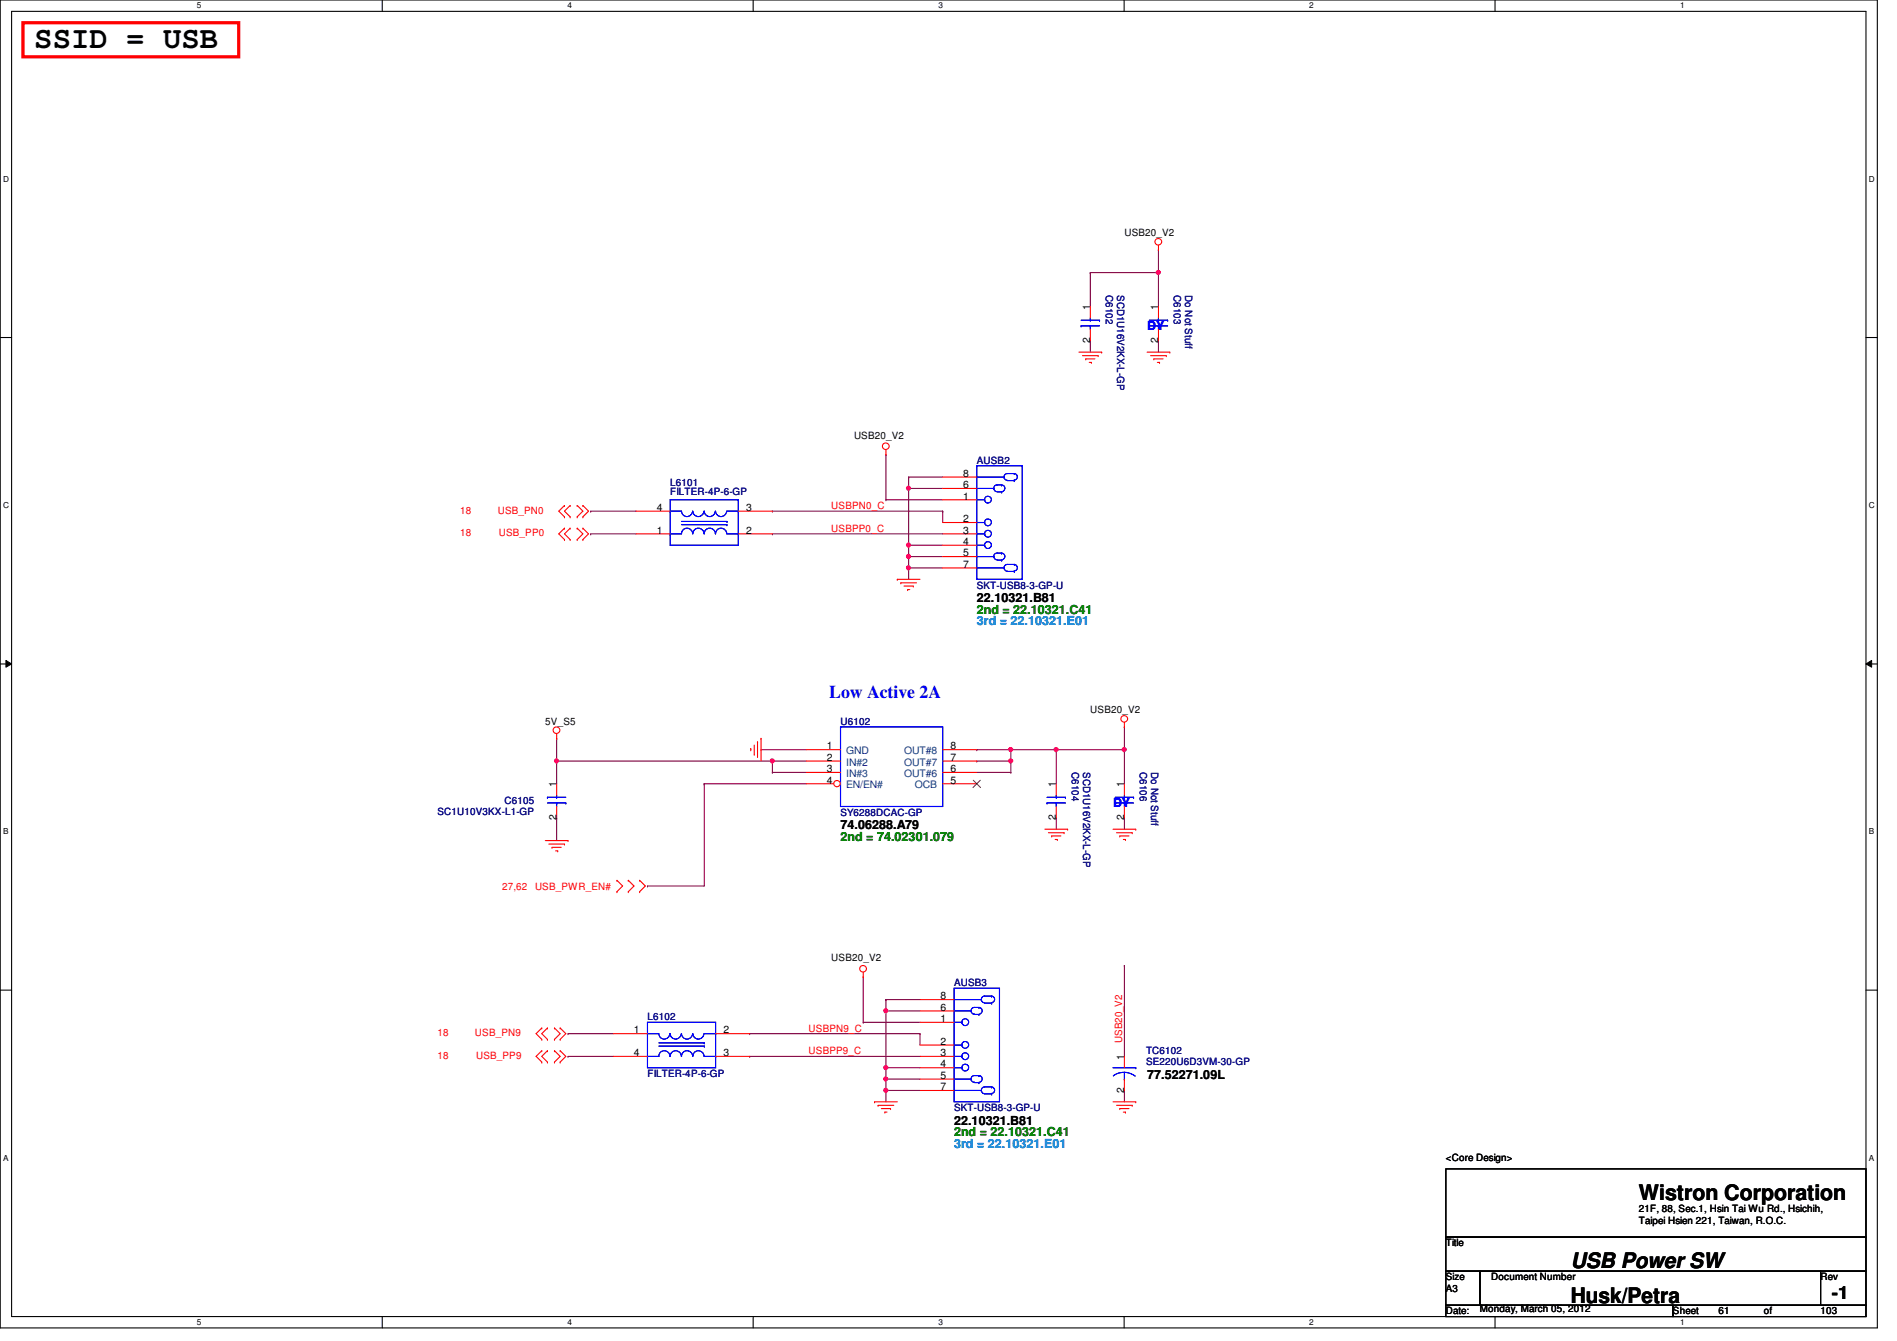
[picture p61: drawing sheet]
<svg xmlns="http://www.w3.org/2000/svg" width="297mm" height="210mm" viewBox="0 0 297 210" stroke-linecap="round" stroke-linejoin="round" font-family="sans-serif">
<defs><g id="words">
<text font-size="4.8" x="5.4" y="7.6">SSID = USB</text>
<g font-size="3.3">
<text x="256.6" y="187.9">Wistron Corporation</text>
<text x="246" y="203.9">Husk/Petra</text>
<text x="246" y="198.5">USB Power SW</text>
</g>
<text font-size="2.8" fill="#00f" x="129.8" y="109.3">Low Active 2A</text>
<text font-size="2.8" x="286.8" y="203.4">-1</text>
<g font-size="1.9" fill="#00f">
<text x="179.6" y="51.6">DY</text>
<text x="174.3" y="126.3">DY</text>
</g>
<g font-size="1.9">
<text x="152.9" y="94.3">22.10321.B81</text>
<text x="131.6" y="129.8">74.06288.A79</text>
<text x="179.6" y="169">77.52271.09L</text>
<text x="149.4" y="176.1">22.10321.B81</text>
</g>
<g font-size="1.9" fill="#008000">
<text x="152.9" y="96.1">2nd = 22.10321.C41</text>
<text x="131.6" y="131.6">2nd = 74.02301.079</text>
<text x="149.4" y="177.8">2nd = 22.10321.C41</text>
</g>
<g font-size="1.9" fill="#0080ff">
<text x="152.9" y="97.8">3rd = 22.10321.E01</text>
<text x="149.4" y="179.6">3rd = 22.10321.E01</text>
</g>
<g font-size="1.6">
<text x="176.1" y="37">USB20_V2</text>
<text x="170.7" y="53.7" transform="rotate(-90 170.7 53.7)">2</text>
<text x="170.7" y="48.6" transform="rotate(-90 170.7 48.6)">1</text>
<text x="181.4" y="53.7" transform="rotate(-90 181.4 53.7)">2</text>
<text x="181.4" y="48.6" transform="rotate(-90 181.4 48.6)">1</text>
<text x="133.7" y="68.7">USB20_V2</text>
<text x="150.8" y="76.4">6</text>
<text x="150.8" y="74.6">8</text>
<text x="102.8" y="83.5">1</text>
<text x="102.8" y="80">4</text>
<text x="116.8" y="83.5">2</text>
<text x="116.8" y="80">3</text>
<text x="150.8" y="78.2">1</text>
<text x="150.8" y="81.7">2</text>
<text x="150.8" y="83.5">3</text>
<text x="150.8" y="85.3">4</text>
<text x="150.8" y="87.1">5</text>
<text x="150.8" y="88.9">7</text>
<text x="85.4" y="113.5">5V_S5</text>
<text x="170.7" y="111.7">USB20_V2</text>
<text x="129.5" y="117.3">1</text>
<text x="129.5" y="119.1">2</text>
<text x="148.8" y="119.1">7</text>
<text x="148.8" y="117.3">8</text>
<text x="87.1" y="123.2" transform="rotate(-90 87.1 123.2)">1</text>
<text x="129.5" y="120.9">3</text>
<text x="129.5" y="122.6">4</text>
<text x="148.8" y="122.6">5</text>
<text x="148.8" y="120.9">6</text>
<text x="165.4" y="123.2" transform="rotate(-90 165.4 123.2)">1</text>
<text x="176" y="123.2" transform="rotate(-90 176 123.2)">1</text>
<text x="87.1" y="128.4" transform="rotate(-90 87.1 128.4)">2</text>
<text x="165.4" y="128.4" transform="rotate(-90 165.4 128.4)">2</text>
<text x="176" y="128.4" transform="rotate(-90 176 128.4)">2</text>
<text x="130.2" y="150.5">USB20_V2</text>
<text x="99.3" y="161.8">1</text>
<text x="113.3" y="161.8">2</text>
<text x="147.3" y="160">1</text>
<text x="147.3" y="158.2">6</text>
<text x="147.3" y="156.4">8</text>
<text x="99.3" y="165.3">4</text>
<text x="113.3" y="165.3">3</text>
<text x="147.3" y="163.5">2</text>
<text x="147.3" y="165.3">3</text>
<text x="147.3" y="167.1">4</text>
<text x="176" y="165.9" transform="rotate(-90 176 165.9)">1</text>
<text x="147.3" y="168.9">5</text>
<text x="147.3" y="170.6">7</text>
<text x="176" y="171" transform="rotate(-90 176 171)">2</text>
<text x="226.4" y="181.7">&lt;Core Design&gt;</text>
<text x="256.6" y="189.7">21F, 88, Sec.1, Hsin Tai Wu Rd., Hsichih,</text>
<text x="256.6" y="191.6">Taipei Hsien 221, Taiwan, R.O.C.</text>
<text x="226.4" y="195.1">Title</text>
<text x="226.4" y="200.4">Size</text>
<text x="226.4" y="202.2">A3</text>
<text x="233.5" y="200.4">Document Number</text>
<text x="285.1" y="200.4">Rev</text>
<text x="226.4" y="205.7">Date:</text>
<text x="231.7" y="205.4">Monday, March 05, 2012</text>
<text x="262" y="205.7">Sheet</text>
<text x="269.1" y="205.7">61</text>
<text x="276.2" y="205.7">of</text>
<text x="285.1" y="205.7">103</text>
</g>
<g font-size="1.6" fill="#000080">
<text x="173.1" y="46.2" transform="rotate(90 173.1 46.2)">C6102</text>
<text x="174.9" y="46.2" transform="rotate(90 174.9 46.2)">SCD1U16V2KX-L-GP</text>
<text x="183.8" y="46.2" transform="rotate(90 183.8 46.2)">C6103</text>
<text x="185.6" y="46.2" transform="rotate(90 185.6 46.2)">Do Not Stuff</text>
<text x="104.9" y="76.1">L6101</text>
<text x="104.9" y="77.6">FILTER-4P-6-GP</text>
<text x="152.9" y="72.6">AUSB2</text>
<text x="152.9" y="92.1">SKT-USB8-3-GP-U</text>
<text x="131.6" y="113.5">U6102</text>
<text x="79" y="125.9">C6105</text>
<text x="167.8" y="120.9" transform="rotate(90 167.8 120.9)">C6104</text>
<text x="169.6" y="120.9" transform="rotate(90 169.6 120.9)">SCD1U16V2KX-L-GP</text>
<text x="178.5" y="120.9" transform="rotate(90 178.5 120.9)">C6106</text>
<text x="180.3" y="120.9" transform="rotate(90 180.3 120.9)">Do Not Stuff</text>
<text x="68.5" y="127.5">SC1U10V3KX-L1-GP</text>
<text x="131.6" y="127.7">SY6288DCAC-GP</text>
<text x="149.4" y="154.3">AUSB3</text>
<text x="101.4" y="159.7">L6102</text>
<text x="179.4" y="165">TC6102</text>
<text x="179.4" y="166.6">SE220U6D3VM-30-GP</text>
<text x="101.4" y="168.6">FILTER-4P-6-GP</text>
<text x="149.4" y="173.9">SKT-USB8-3-GP-U</text>
</g>
<g font-size="1.6" fill="#f00">
<text x="72" y="83.9">18</text>
<text x="72" y="80.4">18</text>
<text x="77.9" y="80.4">USB_PN0</text>
<text x="78.1" y="83.9">USB_PP0</text>
<text x="130.2" y="83.2">USBPP0_C</text>
<text x="130.2" y="79.7">USBPN0_C</text>
<text x="78.6" y="139.2">27,62</text>
<text x="83.8" y="139.2">USB_PWR_EN#</text>
<text x="126.6" y="161.5">USBPN9_C</text>
<text x="68.5" y="165.7">18</text>
<text x="68.5" y="162.2">18</text>
<text x="74.4" y="162.2">USB_PN9</text>
<text x="74.5" y="165.7">USB_PP9</text>
<text x="126.6" y="165">USBPP9_C</text>
<text x="175.7" y="163.2" transform="rotate(-90 175.7 163.2)">USB20_V2</text>
</g>
<g font-size="1.6" fill="#004080">
<text x="132.5" y="118.1">GND</text>
<text x="132.5" y="119.8">IN#2</text>
<text x="141.6" y="119.8">OUT#7</text>
<text x="141.6" y="118.1">OUT#8</text>
<text x="132.5" y="121.6">IN#3</text>
<text x="132.5" y="123.4">EN/EN#</text>
<text x="141.6" y="121.6">OUT#6</text>
<text x="143.3" y="123.4">OCB</text>
</g>
<g font-size="1.3">
<text x="30.8" y="1.3">5</text>
<text x="88.9" y="1.3">4</text>
<text x="146.9" y="1.3">3</text>
<text x="205" y="1.3">2</text>
<text x="263.1" y="1.3">1</text>
<text x=".5" y="28.4">D</text>
<text x="292.6" y="28.4">D</text>
<text x=".5" y="79.5">C</text>
<text x="292.6" y="79.5">C</text>
<text x=".5" y="130.6">B</text>
<text x="292.6" y="130.6">B</text>
<text x=".5" y="181.7">A</text>
<text x="292.6" y="181.7">A</text>
<text x="30.8" y="207.4">5</text>
<text x="88.9" y="207.4">4</text>
<text x="146.9" y="207.4">3</text>
<text x="205" y="207.4">2</text>
<text x="263.1" y="207.4">1</text>
</g>
</g></defs>
<path d="M0 0h294v207.9h-294zM1.8 1.8h290.4v204.3h-290.4z" fill="none" stroke="#000" stroke-width=".17"/>
<g fill="#fff">
<path d="M30.8 .2h.7v1.4h-.7z"/>
<path d="M30.8 206.2h.7v1.4h-.7z"/>
</g>
<path d="M59.9 0v1.8M59.9 206.1v1.8" fill="none" stroke="#000" stroke-width=".17"/>
<g fill="#fff">
<path d="M88.9 .2h.6v1.4h-.6z"/>
<path d="M88.9 206.2h.6v1.4h-.6z"/>
</g>
<path d="M117.9 0v1.8M117.9 206.1v1.8" fill="none" stroke="#000" stroke-width=".17"/>
<g fill="#fff">
<path d="M146.9 .2h.7v1.4h-.7z"/>
<path d="M146.9 206.2h.7v1.4h-.7z"/>
</g>
<path d="M176 0v1.8M176 206.1v1.8" fill="none" stroke="#000" stroke-width=".17"/>
<g fill="#fff">
<path d="M205 .2h.7v1.4h-.7z"/>
<path d="M205 206.2h.7v1.4h-.7z"/>
</g>
<path d="M234.1 0v1.8M234.1 206.1v1.8" fill="none" stroke="#000" stroke-width=".17"/>
<g fill="#fff">
<path d="M263.1 .2h.7v1.4h-.7z"/>
<path d="M263.1 206.2h.7v1.4h-.7z"/>
<path d="M.5 27.3h.9v1.4h-.9z"/>
<path d="M292.6 27.3h.9v1.4h-.9z"/>
<path d="M.5 78.4h.9v1.4h-.9z"/>
<path d="M292.6 78.4h.9v1.4h-.9z"/>
</g>
<path d="M0 52.8h1.8M292.2 52.8h1.8" fill="none" stroke="#000" stroke-width=".17"/>
<g fill="#fff">
<path d="M.5 129.5h.8v1.4h-.8z"/>
<path d="M292.6 129.5h.9v1.4h-.9z"/>
</g>
<path d="M0 103.9h1.8M292.2 103.9h1.8" fill="none" stroke="#000" stroke-width=".17"/>
<path d="M.9 103.4l.9 .5-.9 .5zM292.2 103.9l.9-.5v1z" fill="#000"/>
<path d="M.9 103.4l.9 .5-.9 .5zM292.2 103.9l.9-.5v1z" fill="none" stroke="#000" stroke-width=".16"/>
<g fill="#fff">
<path d="M.5 180.5h.8v1.4h-.8z"/>
<path d="M292.6 180.5h.9v1.4h-.9z"/>
</g>
<path d="M0 155h1.8M292.2 155h1.8" fill="none" stroke="#000" stroke-width=".17"/>
<path d="M181.4 39.1h.1M181.4 39.1v3.6M170.7 53.3h.1M170.7 53.3v1.8M181.4 53.3h.1M181.4 53.3v1.8M142.3 74.7h.1M142.3 76.5h.1M142.3 74.7v10.6" fill="none" stroke="#800040" stroke-width=".17"/>
<circle cx="181.4" cy="42.6" r=".32" fill="#f0f"/>
<circle cx="181.4" cy="42.6" r=".32" fill="none" stroke="#f0f" stroke-width=".17"/>
<g fill="none" stroke="#800040" stroke-width=".17">
<path d="M170.7 42.7h.1M170.7 42.7v5.3M181.4 42.7h.1M181.4 42.7v5.3M138.7 156.5h.1M138.7 158.2h.1M138.7 156.5h5.4M138.7 158.2h5.4M176.1 151.1h.1M176.1 151.1v14.3M138.7 170.7h.1M138.7 170.7h5.4"/>
<path d="M144.1 161.8h.1M144.1 161.8v1.8M176.1 170.7h.1M176.1 170.7v1.8"/>
</g>
<circle cx="138.7" cy="170.7" r=".32" fill="#f0f"/>
<circle cx="138.7" cy="170.7" r=".32" fill="none" stroke="#f0f" stroke-width=".17"/>
<path d="M138.7 168.9h.1M138.7 168.9v1.8" fill="none" stroke="#800040" stroke-width=".17"/>
<circle cx="138.7" cy="168.9" r=".32" fill="#f0f"/>
<circle cx="138.7" cy="168.9" r=".32" fill="none" stroke="#f0f" stroke-width=".17"/>
<path d="M88.9 165.4h.1M88.9 161.8h.1M88.9 165.4h7.2M88.9 161.8h7.2M138.7 167.1h.1M138.7 170.7h.1M138.7 167.1h5.4M138.7 167.1v1.8M138.7 170.7v1.8" fill="none" stroke="#800040" stroke-width=".17"/>
<circle cx="138.7" cy="167.1" r=".32" fill="#f0f"/>
<circle cx="138.7" cy="167.1" r=".32" fill="none" stroke="#f0f" stroke-width=".17"/>
<path d="M142.3 88.9h.1M142.3 88.9h5.3M135.2 152.9h.1M135.2 152.9v7.1M135.2 160h.1M135.2 160h8.9M138.7 168.9h.1M138.7 168.9h5.4" fill="none" stroke="#800040" stroke-width=".17"/>
<circle cx="142.3" cy="88.9" r=".32" fill="#f0f"/>
<circle cx="142.3" cy="88.9" r=".32" fill="none" stroke="#f0f" stroke-width=".17"/>
<path d="M142.3 87.1h.1M142.3 87.1v1.8" fill="none" stroke="#800040" stroke-width=".17"/>
<circle cx="142.3" cy="87.1" r=".32" fill="#f0f"/>
<circle cx="142.3" cy="87.1" r=".32" fill="none" stroke="#f0f" stroke-width=".17"/>
<path d="M170.7 42.7h.1M170.7 42.7h10.7M142.3 74.7h.1M142.3 74.7h5.3M138.7 156.5h.1M138.7 158.2h.1M138.7 156.5v10.6M117.4 165.4h.1M117.4 161.8h.1M117.4 165.4h26.7M117.4 161.8h26.7" fill="none" stroke="#800040" stroke-width=".17"/>
<circle cx="138.7" cy="158.2" r=".32" fill="#f0f"/>
<circle cx="138.7" cy="158.2" r=".32" fill="none" stroke="#f0f" stroke-width=".17"/>
<path d="M142.3 76.5h.1M142.3 76.5h5.3M92.5 83.6h.1M92.5 80h.1M92.5 83.6h7.1M92.5 80h7.1M120.9 83.6h.1M120.9 83.6h26.7" fill="none" stroke="#800040" stroke-width=".17"/>
<circle cx="142.3" cy="76.4" r=".32" fill="#f0f"/>
<circle cx="142.3" cy="76.4" r=".32" fill="none" stroke="#f0f" stroke-width=".17"/>
<path d="M87.2 115.6h.1M87.2 115.6v3.5M120.9 119.1h.1M120.9 119.1v1.8M120.9 119.1h5.4M152.9 117.3h.1M152.9 117.3h5.4" fill="none" stroke="#800040" stroke-width=".17"/>
<circle cx="120.9" cy="119.1" r=".32" fill="#f0f"/>
<circle cx="120.9" cy="119.1" r=".32" fill="none" stroke="#f0f" stroke-width=".17"/>
<path d="M87.2 119.1h.1M87.2 119.1v3.6M87.2 119.1h33.7M87.2 128h.1M87.2 128v3.6" fill="none" stroke="#800040" stroke-width=".17"/>
<circle cx="87.1" cy="119.1" r=".32" fill="#f0f"/>
<circle cx="87.1" cy="119.1" r=".32" fill="none" stroke="#f0f" stroke-width=".17"/>
<path d="M119.2 117.3h.1M119.2 117.3h7.1M176.1 113.8h.1M176.1 113.8v3.5M120.9 120.9h.1M120.9 120.9h5.4M165.4 128h.1M165.4 128v1.8M176.1 128h.1M176.1 128v1.8" fill="none" stroke="#800040" stroke-width=".17"/>
<circle cx="176" cy="117.3" r=".32" fill="#f0f"/>
<circle cx="176" cy="117.3" r=".32" fill="none" stroke="#f0f" stroke-width=".17"/>
<path d="M165.4 117.3h.1M165.4 117.3h10.7" fill="none" stroke="#800040" stroke-width=".17"/>
<circle cx="165.4" cy="117.3" r=".32" fill="#f0f"/>
<circle cx="165.4" cy="117.3" r=".32" fill="none" stroke="#f0f" stroke-width=".17"/>
<path d="M152.9 119.1h.1M158.3 117.3h.1M158.3 117.3v1.8h-5.4M176.1 117.3h.1M176.1 117.3v5.4M101.4 138.7h.1M110.3 122.7h.1M110.3 122.7h16M110.3 122.7v16h-8.9" fill="none" stroke="#800040" stroke-width=".17"/>
<circle cx="158.3" cy="119.1" r=".32" fill="#f0f"/>
<circle cx="158.3" cy="119.1" r=".32" fill="none" stroke="#f0f" stroke-width=".17"/>
<path d="M142.3 85.3h.1M142.3 88.9h.1M142.3 85.3h5.3M142.3 85.3v1.8M142.3 88.9v1.8M147.6 80h.1M147.6 80v1.8M158.3 119.1h.1M158.3 119.1v1.8M152.9 120.9h5.4M158.3 120.9h.1" fill="none" stroke="#800040" stroke-width=".17"/>
<circle cx="142.3" cy="85.3" r=".32" fill="#f0f"/>
<circle cx="142.3" cy="85.3" r=".32" fill="none" stroke="#f0f" stroke-width=".17"/>
<path d="M138.7 71.1h.1M138.7 78.2h.1M138.7 71.1v7.1M138.7 78.2h8.9M120.9 80h.1M120.9 80h26.7M142.3 87.1h.1M142.3 87.1h5.3M158.3 117.3h.1M158.3 117.3h7.1M165.4 117.3h.1M165.4 117.3v5.4" fill="none" stroke="#800040" stroke-width=".17"/>
<circle cx="158.3" cy="117.3" r=".32" fill="#f0f"/>
<circle cx="158.3" cy="117.3" r=".32" fill="none" stroke="#f0f" stroke-width=".17"/>
<g fill="none" stroke="#f00" stroke-width=".17">
<path d="M181.4 39.1h.1M181.4 38.4v.7M168.9 55.1h3.6M169.5 55.7h2.5M170 56.2h.1M170 56.2h1.4M170.6 56.7h.3M170.7 48v1.8M170.7 51.6v1.7M170.9 56.7h.1M172 55.7h.1M172.5 55.1h.1"/>
<path d="M179.6 55.1h3.6M180.2 55.7h2.4M180.7 56.2h.1M180.7 56.2h1.4M181.2 56.7h.4M181.4 48v1.8M181.4 51.6v1.7M181.6 56.7h.1M182.6 55.7h.1M183.2 55.1h.1M88.4 79.1h.1M88.4 79.1l-.9 .9 .9 .9"/>
<path d="M89.3 79.1h.1M89.3 79.1l-.9 .9 .9 .9M90.4 79.1h.1M90.4 79.1l.9 .9-.9 .9M91.3 79.1h.1M91.3 79.1l.9 .9-.9 .9M138.7 71.1h.1M138.7 70.4v.7M147.6 78.2h5.3M147.6 76.5h5.3M147.6 74.7h5.3M88.4 80.9h.1"/>
<path d="M88.4 84.5h.1M88.4 82.7h.1M88.4 82.7l-.9 .9 .9 .9M89.3 80.9h.1M89.3 82.7h.1M89.3 84.5h.1M89.3 82.7l-.9 .9 .9 .9M90.4 80.9h.1M90.4 84.5h.1M90.4 82.7h.1M90.4 82.7l.9 .9-.9 .9M91.3 80.9h.1"/>
<path d="M91.3 84.5h.1M91.3 82.7h.1M91.3 82.7l.9 .9-.9 .9M99.6 83.6h5.3M99.6 80h5.3M115.6 83.6h5.3M115.6 80h5.3M140.5 90.7h.1M140.5 90.7h3.6M141.1 91.2h.1M141.1 91.2h2.4M141.6 91.7h1.4"/>
<path d="M142.1 92.3h.1M142.1 92.3h.3M143 91.7h.1M147.6 81.8h5.3M147.6 83.6h5.3M147.6 85.3h5.3M147.6 87.1h5.3M147.6 88.9h5.3M87.2 115.6h.1M87.2 114.9v.7M117.6 117.2h.1M117.6 117.2v.3"/>
<path d="M118.1 118.1h.1M118.1 116.6v1.5M118.6 116.1h.1M118.6 116.1v2.5M119.2 115.6h.1M119.2 115.6v3.5M126.3 117.3h5.3M126.3 119.1h5.3M176.1 113.8h.1M176.1 113.1v.7M85.4 131.6h3.5M85.9 132.1h2.5"/>
<path d="M86.4 132.6h.1M86.4 132.6h1.5M87 133.2h.3M87.2 122.7v1.8M87.2 126.2v1.8M87.3 133.2h.1M88.4 132.1h.1M88.9 131.6h.1M96.6 139.6h.1M96.6 137.8h.1M96.6 137.8l.9 .9-.9 .9M98.4 137.8h.1"/>
<path d="M98.4 139.6h.1M98.4 137.8l.9 .9-.9 .9M100.2 139.6h.1M100.2 137.8h.1M100.2 137.8l.8 .9-.8 .9M126.3 120.9h5.3M163.6 129.8h3.6M164.2 130.3h2.4M164.7 130.9h.1M164.7 130.9h1.4M165.2 131.4h.4M165.4 122.7v1.8"/>
<path d="M165.4 126.2v1.8M165.6 131.4h.1M166.6 130.3h.1M167.2 129.8h.1M174.3 129.8h3.5M174.8 130.3h2.5M175.3 130.9h.1M175.3 130.9h1.5M175.9 131.4h.3M176.2 131.4h.1M177.3 130.3h.1M177.8 129.8h.1"/>
<path d="M135.2 152.9h.1M135.2 152.2v.7M144.1 158.2h5.3M144.1 156.5h5.3M84.8 162.7h.1M84.8 160.9h.1M84.8 166.2h.1M84.8 164.5h.1M84.8 160.9l-.9 .9 .9 .9M84.8 164.5l-.9 .9 .9 .8M85.7 160.9h.1M85.7 162.7h.1"/>
<path d="M85.7 164.5h.1M85.7 166.2h.1M85.7 160.9l-.9 .9 .9 .9M85.7 164.5l-.9 .9 .9 .8M86.8 162.7h.1M86.8 160.9h.1M86.8 166.2h.1M86.8 164.5h.1M86.8 160.9l.9 .9-.9 .9M86.8 164.5l.9 .9-.9 .8M87.7 162.7h.1M87.7 160.9h.1"/>
<path d="M87.7 166.2h.1M87.7 164.5h.1M87.7 160.9l.9 .9-.9 .9M87.7 164.5l.9 .9-.9 .8M136.9 172.5h.1M136.9 172.5h3.6M137.5 173h.1M137.5 173h2.5M138 173.5h1.4M138.6 174.1h.1M138.6 174.1h.3M139.4 173.5h.1"/>
<path d="M144.1 160h5.3M144.1 163.6h5.3M144.1 165.4h5.3M144.1 167.1h5.3M144.1 168.9h5.3M144.1 170.7h5.3M174.3 172.5h3.5M174.8 173h2.5M175.3 173.5h.1M175.3 173.5h1.5M175.9 174.1h.3M176.1 165.4v1.7"/>
<path d="M176.1 168.9v1.8M176.2 174.1h.1M177.3 173h.1M177.8 172.5h.1"/>
<circle cx="181.4" cy="37.8" r=".52"/>
<circle cx="138.7" cy="69.8" r=".52"/>
<circle cx="87.1" cy="114.3" r=".52"/>
<circle cx="176" cy="112.5" r=".52"/>
<circle cx="135.2" cy="151.6" r=".52"/>
</g>
<path d="M226.4 183h65.8v10.6h-65.8zM226.4 193.6h65.8v5.4h-65.8zM226.4 199h5.3v5.3h-5.3zM231.7 199h53.4v5.3h-53.4zM285.1 199h7.1v5.3h-7.1zM226.4 204.3h35.6v1.8h-35.6zM262 204.3h30.2v1.8h-30.2z" fill="none" stroke="#000" stroke-width=".17"/>
<path d="M3.6 3.6h33.8v5.3h-33.8z" fill="none" stroke="#f00" stroke-width=".51"/>
<g fill="none" stroke="#00f" stroke-width=".17">
<path d="M169.3 51h.1M169.3 50.1h2.9M169.3 51h2.9M170.7 50.1h.1M170.7 51h.1M170.7 49.8v.3M170.7 51v.6M172.2 50.1h.1M180 51h.1M180 50.1h2.8M180 51h2.8M181.4 50.1h.1"/>
<path d="M181.4 51h.1M181.4 49.8v.3M181.4 51v.6M182.8 50.1h.1M104.9 78.2h10.7v7.1h-10.7zM152.9 72.9h7.2v17.8h-7.2zM152.9 74.7h4.3M152.9 78.2h1.3M152.9 76.5h2.7M154.2 78.2h.1M155.6 76.5h.1M156.2 77h.6"/>
<path d="M156.8 77h.1M156.8 75.9h.1M156.8 75.9h-.6a.53 .53 0 0 0-.6 .5 .53 .53 0 0 0 .5 .6v-.1M156.8 75.9a.53 .53 0 0 1 .5 .5 .53 .53 0 0 1-.5 .6M157.2 74.7h.1M157.7 75.2h1.1M158.8 74.1h.1M158.8 74.1a.51 .51 0 0 1 .5 .6 .51 .51 0 0 1-.5 .4M158.8 74.1h-1.1a.53 .53 0 0 0-.5 .6 .53 .53 0 0 0 .5 .5M158.8 75.2h.1M104.9 80h1.8a.87 .87 0 0 0 .9 .9 .87 .87 0 0 0 .9-.9M104.9 83.6h1.8a.87 .87 0 0 1 .9-.9 .87 .87 0 0 1 .9 .9"/>
<path d="M104.9 83.6h.1M104.9 80h.1M106.7 82.1h7.1M106.7 81.6h7.1M108.5 80a.87 .87 0 0 0 .9 .9 .87 .87 0 0 0 .8-.9M108.5 83.6a.87 .87 0 0 1 .9-.9 .87 .87 0 0 1 .8 .9M110.3 80a.87 .87 0 0 0 .8 .9 .87 .87 0 0 0 .9-.9M110.3 83.6a.87 .87 0 0 1 .8-.9 .87 .87 0 0 1 .9 .9M112.1 80a.87 .87 0 0 0 .8 .9 .87 .87 0 0 0 .9-.9M112.1 83.6a.87 .87 0 0 1 .8-.9 .87 .87 0 0 1 .9 .9M113.8 82.1h.1M113.8 81.6h.1"/>
<path d="M113.8 83.6h1.8M113.8 80h1.8M115.6 80h.1M115.6 83.6h.1M152.9 85.3h1.3M152.9 81.8h1.3M152.9 83.6h1.3M152.9 87.1h2.7M152.9 88.9h4.3M154.2 85.3h.1M154.2 81.8h.1M154.2 83.6h.1"/>
<path d="M155.6 87.1h.1M156.2 87.7h.6M156.8 87.7h.1M156.8 86.6h.1M156.8 86.6h-.6a.53 .53 0 0 0-.6 .5 .53 .53 0 0 0 .5 .5M156.8 86.6a.53 .53 0 0 1 .5 .5 .53 .53 0 0 1-.5 .5M157.2 88.9h.1M157.7 89.5h1.1M158.8 88.3h.1M158.8 88.3a.51 .51 0 0 1 .5 .6 .51 .51 0 0 1-.5 .5M158.8 88.3h-1.1a.53 .53 0 0 0-.5 .6 .53 .53 0 0 0 .5 .5M158.8 89.5h.1"/>
<path d="M131.6 113.8h16v12.4h-16zM85.7 124.8h.1M85.7 124.8h2.9M85.7 125.7h2.9M87.2 124.8h.1M87.2 125.7h.1M87.2 124.5v.3M87.2 125.7v.5M88.6 125.7h.1M164 125.7h.1M164 124.8h2.8M164 125.7h2.8"/>
<path d="M165.4 124.8h.1M165.4 125.7h.1M165.4 124.5v.3M165.4 125.7v.5M166.8 124.8h.1M149.4 154.7h7.1v17.8h-7.1zM149.4 156.5h4.3M149.4 158.2h2.7M152.1 158.2h.1M152.6 158.8h.7M153.3 158.8h.1M153.3 157.7h.1"/>
<path d="M153.3 157.7h-.7a.53 .53 0 0 0-.6 .5 .53 .53 0 0 0 .6 .5M153.3 157.7a.53 .53 0 0 1 .5 .5 .53 .53 0 0 1-.5 .5M153.7 156.5h.1M154.2 157h1.1M155.3 155.9h.1M155.3 155.9a.51 .51 0 0 1 .4 .5 .51 .51 0 0 1-.5 .5M155.3 155.9h-1.1a.53 .53 0 0 0-.5 .5 .53 .53 0 0 0 .5 .6M155.3 157h.1M149.4 167.1h1.2M149.4 160h1.2M149.4 163.6h1.2M149.4 165.4h1.2"/>
<path d="M149.4 168.9h2.7M149.4 170.7h4.3M150.6 167.1h.1M150.6 160h.1M150.6 163.6h.1M150.6 165.4h.1M152.1 168.9h.1M152.6 169.5h.7M153.3 169.5h.1M153.3 168.4h.1M153.3 168.4h-.7a.53 .53 0 0 0-.6 .5 .53 .53 0 0 0 .6 .5M153.3 168.4a.53 .53 0 0 1 .5 .5 .53 .53 0 0 1-.5 .5"/>
<path d="M153.7 170.7h.1M154.2 171.2h1.1M155.3 170.1h.1M155.3 170.1a.51 .51 0 0 1 .4 .6 .51 .51 0 0 1-.5 .5M155.3 170.1h-1.1a.53 .53 0 0 0-.5 .6 .53 .53 0 0 0 .5 .5M155.3 171.2h.1M174.3 167.1h3.5M176.1 168.9h.1M176.1 167.9l.7 .1 1 .4M176.1 167.9l-1.2 .1-.6 .4M176.1 167.9v1M177.8 167.1h.1"/>
<circle cx="154.7" cy="78.2" r=".54"/>
<circle cx="154.7" cy="83.5" r=".54"/>
<circle cx="154.7" cy="81.8" r=".54"/>
<circle cx="154.7" cy="85.3" r=".54"/>
<circle cx="151.1" cy="160" r=".54"/>
<circle cx="151.1" cy="163.5" r=".54"/>
<circle cx="151.1" cy="165.3" r=".54"/>
<circle cx="151.1" cy="167.1" r=".54"/>
</g>
<circle cx="131.1" cy="122.7" r=".5" fill="#fff"/>
<g fill="none" stroke="#f00" stroke-width=".17">
<path d="M147.6 119.1h5.3M147.6 117.3h5.3M126.3 122.7h4.3M147.6 122.7h5.3M147.6 120.9h5.3M176.1 122.7v1.8M176.1 126.2v1.8M96.1 161.8h5.3M96.1 165.4h5.3M112.1 161.8h5.3M112.1 165.4h5.3"/>
<circle cx="131.1" cy="122.7" r=".5"/>
</g>
<path d="M152.4 122.1l1.1 1.2M153.5 122.1l-1.1 1.2" fill="none" stroke="#804000" stroke-width=".16"/>
<g fill="none" stroke="#00f" stroke-width=".17">
<path d="M174.6 125.7h.1M174.6 124.8h2.9M174.6 125.7h2.9M176.1 124.8h.1M176.1 125.7h.1M176.1 124.5v.3M176.1 125.7v.5M177.5 124.8h.1M101.4 160h10.7v7.1h-10.7zM101.4 165.4h1.8a.87 .87 0 0 1 .8-.9 .87 .87 0 0 1 .9 .9M101.4 161.8h1.8a.87 .87 0 0 0 .8 .8 .87 .87 0 0 0 .9-.8M101.4 161.8h.1"/>
<path d="M101.4 165.4h.1M103.2 163.2h7.1M103.2 163.7h7.1M104.9 165.4a.87 .87 0 0 1 .9-.9 .87 .87 0 0 1 .9 .9M104.9 161.8a.87 .87 0 0 0 .9 .8 .87 .87 0 0 0 .9-.8M106.7 165.4a.87 .87 0 0 1 .9-.9 .87 .87 0 0 1 .9 .9M106.7 161.8a.87 .87 0 0 0 .9 .8 .87 .87 0 0 0 .9-.8M108.5 165.4a.87 .87 0 0 1 .9-.9 .87 .87 0 0 1 .8 .9M108.5 161.8a.87 .87 0 0 0 .9 .8 .87 .87 0 0 0 .8-.8M110.3 163.2h.1M110.3 163.7h.1M110.3 161.8h1.8"/>
<path d="M110.3 165.4h1.8M112.1 165.4h.1M112.1 161.8h.1"/>
</g>
<circle cx="181.4" cy="42.6" r=".32" fill="#f0f"/>
<circle cx="181.4" cy="42.6" r=".32" fill="none" stroke="#f0f" stroke-width=".17"/>
<circle cx="138.7" cy="170.7" r=".32" fill="#f0f"/>
<circle cx="138.7" cy="170.7" r=".32" fill="none" stroke="#f0f" stroke-width=".17"/>
<circle cx="138.7" cy="168.9" r=".32" fill="#f0f"/>
<circle cx="138.7" cy="168.9" r=".32" fill="none" stroke="#f0f" stroke-width=".17"/>
<circle cx="138.7" cy="167.1" r=".32" fill="#f0f"/>
<circle cx="138.7" cy="167.1" r=".32" fill="none" stroke="#f0f" stroke-width=".17"/>
<circle cx="142.3" cy="88.9" r=".32" fill="#f0f"/>
<circle cx="142.3" cy="88.9" r=".32" fill="none" stroke="#f0f" stroke-width=".17"/>
<circle cx="142.3" cy="87.1" r=".32" fill="#f0f"/>
<circle cx="142.3" cy="87.1" r=".32" fill="none" stroke="#f0f" stroke-width=".17"/>
<circle cx="138.7" cy="158.2" r=".32" fill="#f0f"/>
<circle cx="138.7" cy="158.2" r=".32" fill="none" stroke="#f0f" stroke-width=".17"/>
<circle cx="142.3" cy="76.4" r=".32" fill="#f0f"/>
<circle cx="142.3" cy="76.4" r=".32" fill="none" stroke="#f0f" stroke-width=".17"/>
<circle cx="120.9" cy="119.1" r=".32" fill="#f0f"/>
<circle cx="120.9" cy="119.1" r=".32" fill="none" stroke="#f0f" stroke-width=".17"/>
<circle cx="87.1" cy="119.1" r=".32" fill="#f0f"/>
<circle cx="87.1" cy="119.1" r=".32" fill="none" stroke="#f0f" stroke-width=".17"/>
<circle cx="176" cy="117.3" r=".32" fill="#f0f"/>
<circle cx="176" cy="117.3" r=".32" fill="none" stroke="#f0f" stroke-width=".17"/>
<circle cx="165.4" cy="117.3" r=".32" fill="#f0f"/>
<circle cx="165.4" cy="117.3" r=".32" fill="none" stroke="#f0f" stroke-width=".17"/>
<circle cx="158.3" cy="119.1" r=".32" fill="#f0f"/>
<circle cx="158.3" cy="119.1" r=".32" fill="none" stroke="#f0f" stroke-width=".17"/>
<circle cx="142.3" cy="85.3" r=".32" fill="#f0f"/>
<circle cx="142.3" cy="85.3" r=".32" fill="none" stroke="#f0f" stroke-width=".17"/>
<circle cx="158.3" cy="117.3" r=".32" fill="#f0f"/>
<circle cx="158.3" cy="117.3" r=".32" fill="none" stroke="#f0f" stroke-width=".17"/>
<use href="#words"/>
</svg>
